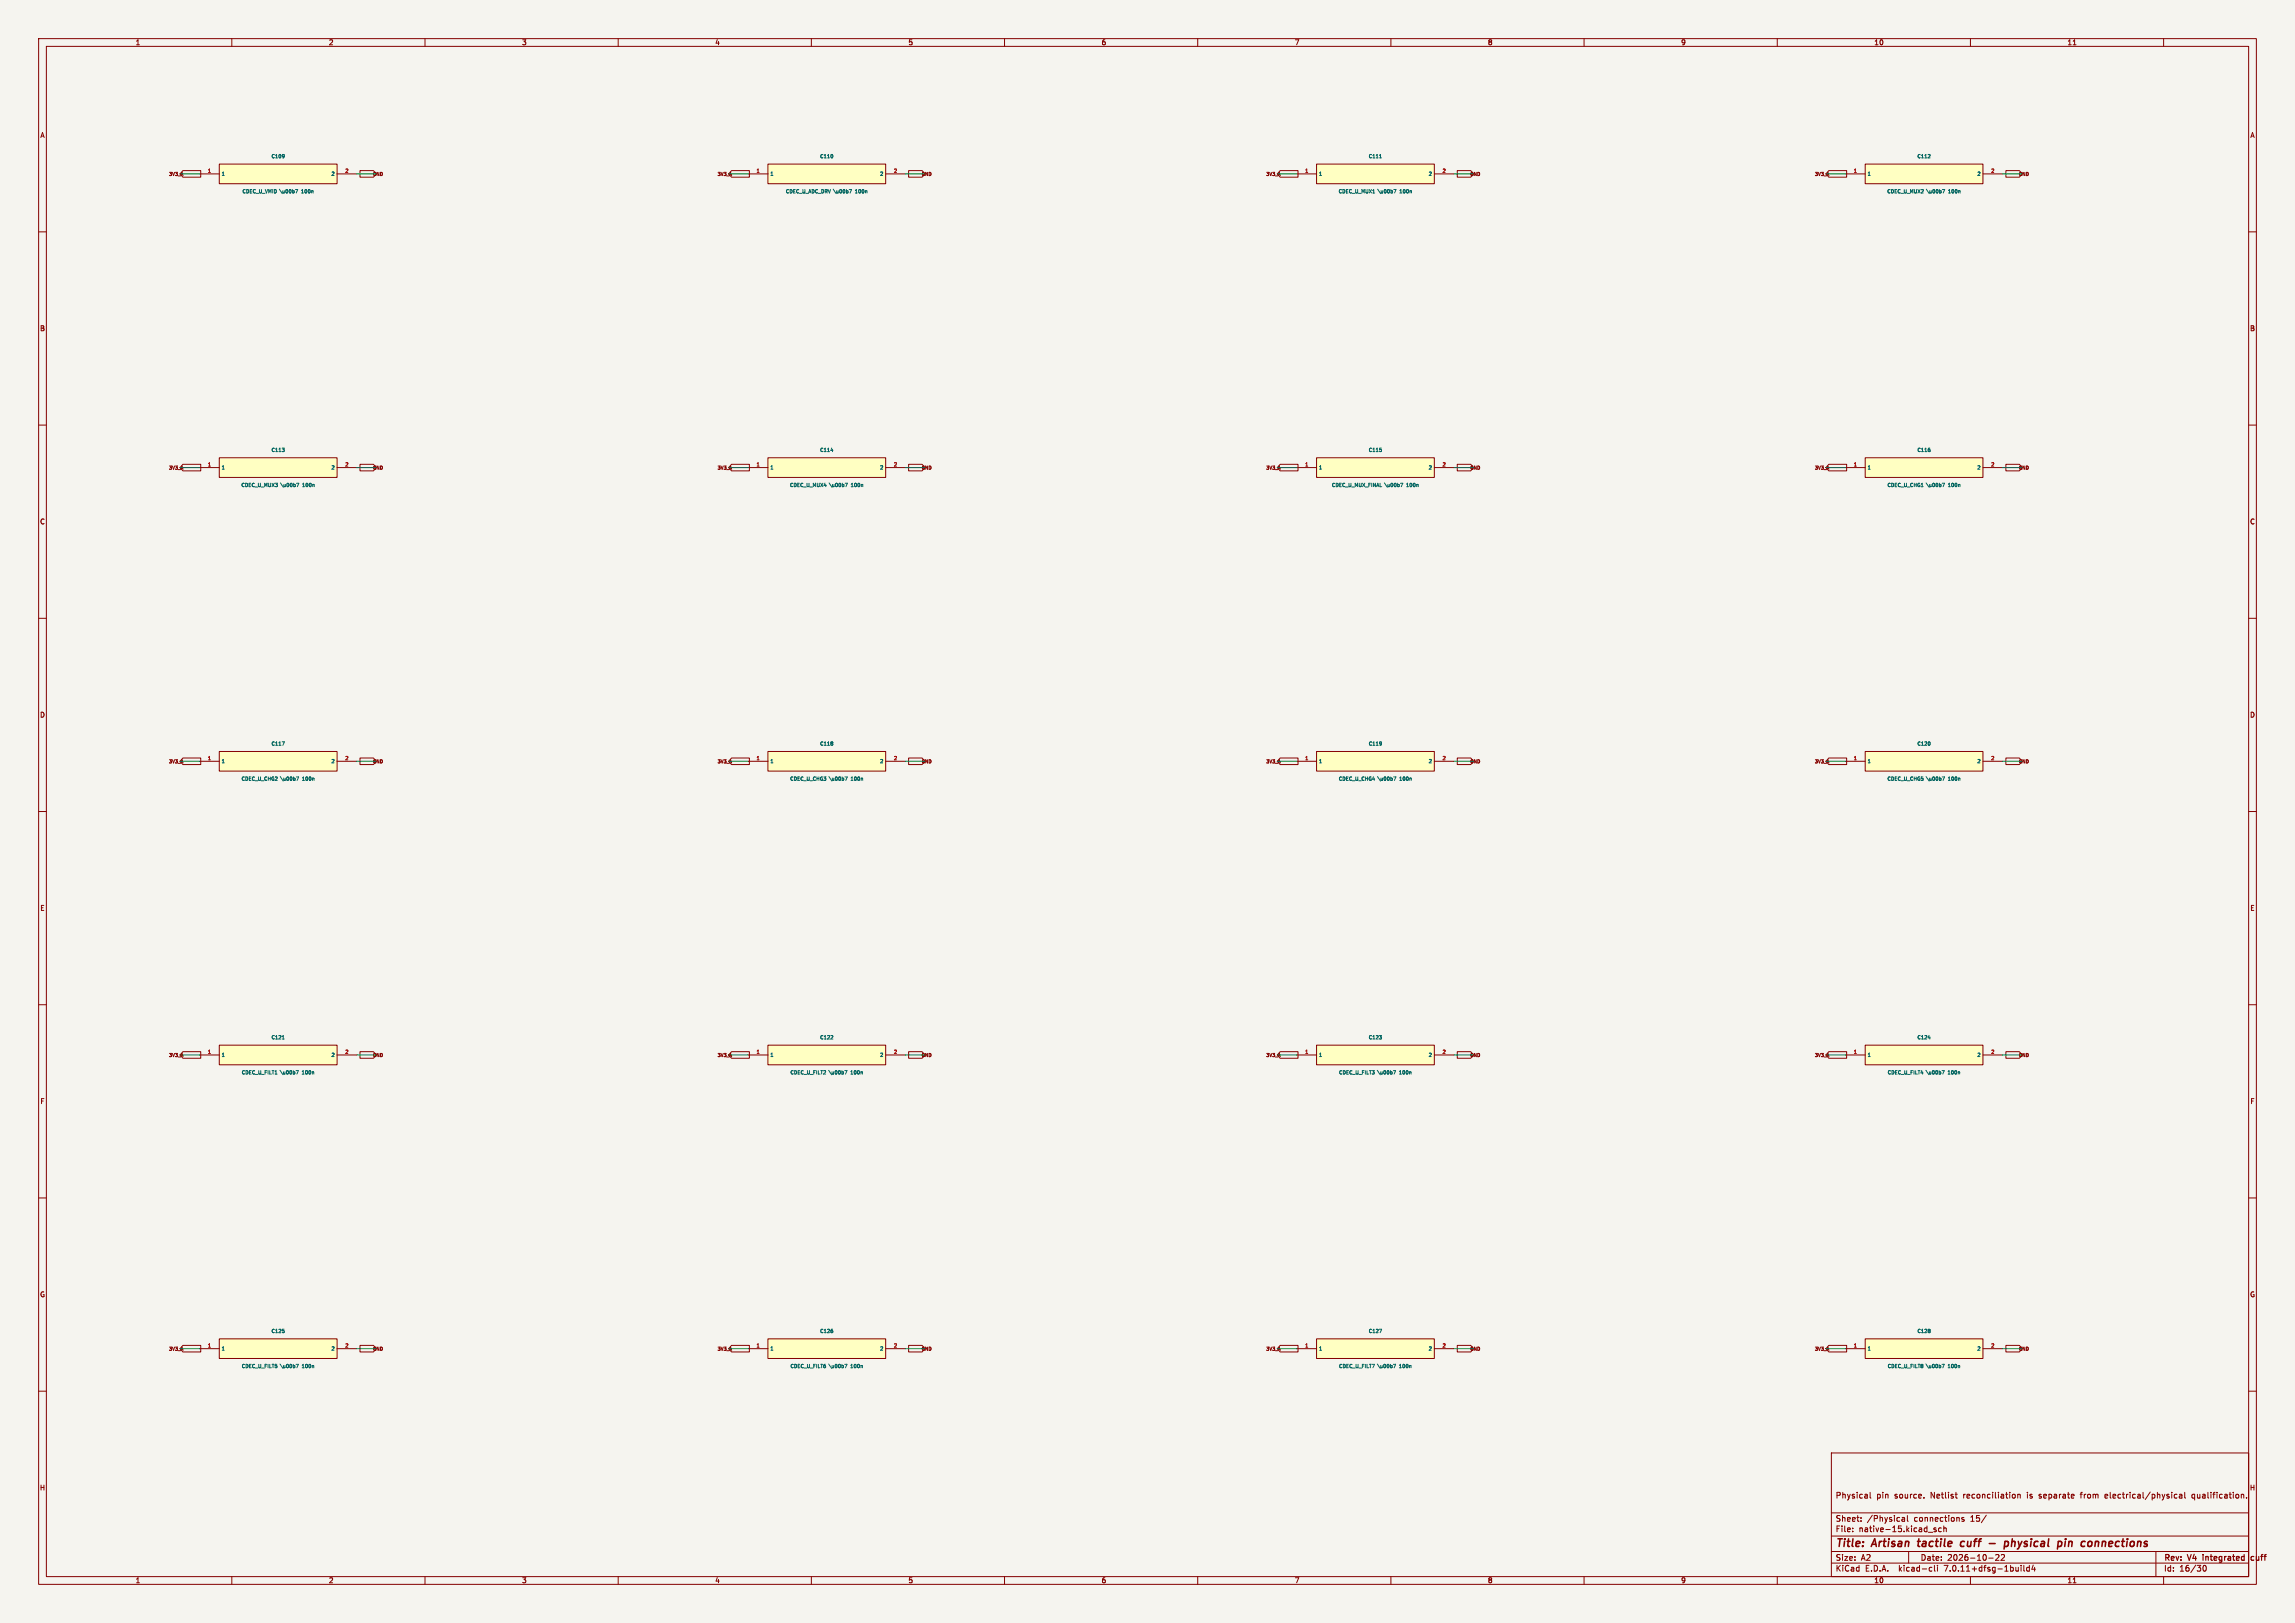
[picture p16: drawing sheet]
<svg xmlns="http://www.w3.org/2000/svg" width="594mm" height="420mm" viewBox="0 0 594 420" stroke-linecap="round" stroke-linejoin="round" font-family="sans-serif">
<defs><g id="words">
<g font-size="2.8" fill="#840000">
<text x="475" y="400.9">Title:</text>
<text x="484.7" y="400.9">Artisan</text>
<text x="497.3" y="400.9">tactile</text>
<text x="509.1" y="400.9">cuff</text>
<text x="517.3" y="400.9">-</text>
<text x="522.1" y="400.9">physical</text>
<text x="536.7" y="400.9">pin</text>
<text x="543.6" y="400.9">connections</text>
</g>
<g font-size="2.1" fill="#840000">
<text x="475" y="388">Physical</text>
<text x="485.7" y="388">pin</text>
<text x="490.4" y="388">source.</text>
<text x="499.8" y="388">Netlist</text>
<text x="508.4" y="388">reconciliation</text>
<text x="525.1" y="388">is</text>
<text x="528.3" y="388">separate</text>
<text x="539.2" y="388">from</text>
<text x="545.7" y="388">electrical/physical</text>
<text x="568.3" y="388">qualification.</text>
<text x="475" y="394">Sheet:</text>
<text x="483.2" y="394">/Physical</text>
<text x="495.5" y="394">connections</text>
<text x="510.2" y="394">15/</text>
<text x="475" y="396.7">File:</text>
<text x="481.1" y="396.7">native-15.kicad_sch</text>
<text x="475" y="406.9">KiCad</text>
<text x="475" y="404.1">Size:</text>
<text x="481.7" y="404.1">A2</text>
<text x="482.7" y="406.9">E.D.A.</text>
<text x="491.6" y="406.9">kicad-cli</text>
<text x="497" y="404.1">Date:</text>
<text x="503.5" y="406.9">7.0.11+dfsg-1build4</text>
<text x="504" y="404.1">2026-10-22</text>
<text x="560" y="404.3">Rev:</text>
<text x="560" y="406.9">Id:</text>
<text x="564.1" y="406.9">16/30</text>
<text x="566.4" y="404.3">V4</text>
<text x="570.8" y="404.3">integrated</text>
<text x="583.9" y="404.3">cuff</text>
</g>
<g font-size="1.8" fill="#840000">
<text x="35" y="11.9">1</text>
<text x="85" y="11.9">2</text>
<text x="135" y="11.9">3</text>
<text x="185" y="11.9">4</text>
<text x="235" y="11.9">5</text>
<text x="285" y="11.9">6</text>
<text x="335" y="11.9">7</text>
<text x="385" y="11.9">8</text>
<text x="435" y="11.9">9</text>
<text x="485" y="11.9">10</text>
<text x="535" y="11.9">11</text>
<text x="10.3" y="35.9">A</text>
<text x="582.3" y="35.9">A</text>
<text x="10.3" y="85.9">B</text>
<text x="582.3" y="85.9">B</text>
<text x="10.3" y="135.9">C</text>
<text x="582.3" y="135.9">C</text>
<text x="10.3" y="185.9">D</text>
<text x="582.3" y="185.9">D</text>
<text x="10.3" y="235.9">E</text>
<text x="582.3" y="235.9">E</text>
<text x="10.3" y="285.9">F</text>
<text x="582.3" y="285.9">F</text>
<text x="10.3" y="335.9">G</text>
<text x="582.3" y="335.9">G</text>
<text x="10.2" y="385.9">H</text>
<text x="582.2" y="385.9">H</text>
<text x="35" y="409.9">1</text>
<text x="85" y="409.9">2</text>
<text x="135" y="409.9">3</text>
<text x="185" y="409.9">4</text>
<text x="235" y="409.9">5</text>
<text x="285" y="409.9">6</text>
<text x="335" y="409.9">7</text>
<text x="385" y="409.9">8</text>
<text x="435" y="409.9">9</text>
<text x="485" y="409.9">10</text>
<text x="535" y="409.9">11</text>
</g>
<g font-size="1.3" fill="#006464">
<text x="70.1" y="41.1">C109</text>
<text x="212.1" y="41.1">C110</text>
<text x="354.1" y="41.1">C111</text>
<text x="496.1" y="41.1">C112</text>
<text x="57.3" y="45.7">1</text>
<text x="85.6" y="45.7">2</text>
<text x="199.3" y="45.7">1</text>
<text x="227.6" y="45.7">2</text>
<text x="341.3" y="45.7">1</text>
<text x="369.6" y="45.7">2</text>
<text x="483.3" y="45.7">1</text>
<text x="511.6" y="45.7">2</text>
<text x="62.6" y="50.2">CDEC_U_VMID</text>
<text x="72.5" y="50.2">\u00b7</text>
<text x="78.3" y="50.2">100n</text>
<text x="203.3" y="50.2">CDEC_U_ADC_DRV \u00b7</text>
<text x="221.6" y="50.2">100n</text>
<text x="346.3" y="50.2">CDEC_U_MUX1</text>
<text x="356.8" y="50.2">\u00b7</text>
<text x="362.6" y="50.2">100n</text>
<text x="488.3" y="50.2">CDEC_U_MUX2</text>
<text x="498.8" y="50.2">\u00b7</text>
<text x="504.6" y="50.2">100n</text>
<text x="70.1" y="117.1">C113</text>
<text x="212.1" y="117.1">C114</text>
<text x="354.1" y="117.1">C115</text>
<text x="496.1" y="117.1">C116</text>
<text x="57.3" y="121.7">1</text>
<text x="85.6" y="121.7">2</text>
<text x="199.3" y="121.7">1</text>
<text x="227.6" y="121.7">2</text>
<text x="341.3" y="121.7">1</text>
<text x="369.6" y="121.7">2</text>
<text x="483.3" y="121.7">1</text>
<text x="511.6" y="121.7">2</text>
<text x="62.3" y="126.2">CDEC_U_MUX3</text>
<text x="72.8" y="126.2">\u00b7</text>
<text x="78.6" y="126.2">100n</text>
<text x="204.3" y="126.2">CDEC_U_MUX4</text>
<text x="214.8" y="126.2">\u00b7</text>
<text x="220.6" y="126.2">100n</text>
<text x="344.6" y="126.2">CDEC_U_MUX_FINAL</text>
<text x="358.5" y="126.2">\u00b7</text>
<text x="364.3" y="126.2">100n</text>
<text x="488.4" y="126.2">CDEC_U_CHG1</text>
<text x="498.8" y="126.2">\u00b7</text>
<text x="504.5" y="126.2">100n</text>
<text x="57.3" y="197.7">1</text>
<text x="70.1" y="193.1">C117</text>
<text x="85.6" y="197.7">2</text>
<text x="199.3" y="197.7">1</text>
<text x="212.1" y="193.1">C118</text>
<text x="227.6" y="197.7">2</text>
<text x="341.3" y="197.7">1</text>
<text x="354.1" y="193.1">C119</text>
<text x="369.6" y="197.7">2</text>
<text x="483.3" y="197.7">1</text>
<text x="496.1" y="193.1">C120</text>
<text x="511.6" y="197.7">2</text>
<text x="62.4" y="202.2">CDEC_U_CHG2</text>
<text x="72.8" y="202.2">\u00b7</text>
<text x="78.5" y="202.2">100n</text>
<text x="204.4" y="202.2">CDEC_U_CHG3</text>
<text x="214.8" y="202.2">\u00b7</text>
<text x="220.5" y="202.2">100n</text>
<text x="346.4" y="202.2">CDEC_U_CHG4</text>
<text x="356.8" y="202.2">\u00b7</text>
<text x="362.5" y="202.2">100n</text>
<text x="488.4" y="202.2">CDEC_U_CHG5</text>
<text x="498.8" y="202.2">\u00b7</text>
<text x="504.5" y="202.2">100n</text>
<text x="70.1" y="269.1">C121</text>
<text x="212.1" y="269.1">C122</text>
<text x="354.1" y="269.1">C123</text>
<text x="496.1" y="269.1">C124</text>
<text x="57.3" y="273.7">1</text>
<text x="85.6" y="273.7">2</text>
<text x="199.3" y="273.7">1</text>
<text x="227.6" y="273.7">2</text>
<text x="341.3" y="273.7">1</text>
<text x="369.6" y="273.7">2</text>
<text x="483.3" y="273.7">1</text>
<text x="511.6" y="273.7">2</text>
<text x="62.4" y="278.2">CDEC_U_FILT1</text>
<text x="72.7" y="278.2">\u00b7</text>
<text x="78.5" y="278.2">100n</text>
<text x="204.4" y="278.2">CDEC_U_FILT2</text>
<text x="214.7" y="278.2">\u00b7</text>
<text x="220.5" y="278.2">100n</text>
<text x="346.4" y="278.2">CDEC_U_FILT3</text>
<text x="356.7" y="278.2">\u00b7</text>
<text x="362.5" y="278.2">100n</text>
<text x="488.4" y="278.2">CDEC_U_FILT4</text>
<text x="498.7" y="278.2">\u00b7</text>
<text x="504.5" y="278.2">100n</text>
<text x="70.1" y="345.1">C125</text>
<text x="212.1" y="345.1">C126</text>
<text x="354.1" y="345.1">C127</text>
<text x="496.1" y="345.1">C128</text>
<text x="57.3" y="349.7">1</text>
<text x="85.6" y="349.7">2</text>
<text x="199.3" y="349.7">1</text>
<text x="227.6" y="349.7">2</text>
<text x="341.3" y="349.7">1</text>
<text x="369.6" y="349.7">2</text>
<text x="483.3" y="349.7">1</text>
<text x="511.6" y="349.7">2</text>
<text x="62.4" y="354.2">CDEC_U_FILT5</text>
<text x="72.7" y="354.2">\u00b7</text>
<text x="78.5" y="354.2">100n</text>
<text x="204.4" y="354.2">CDEC_U_FILT6</text>
<text x="214.7" y="354.2">\u00b7</text>
<text x="220.5" y="354.2">100n</text>
<text x="346.4" y="354.2">CDEC_U_FILT7</text>
<text x="356.7" y="354.2">\u00b7</text>
<text x="362.5" y="354.2">100n</text>
<text x="488.4" y="354.2">CDEC_U_FILT8</text>
<text x="498.7" y="354.2">\u00b7</text>
<text x="504.5" y="354.2">100n</text>
</g>
<g font-size="1.3" fill="#a90000">
<text x="53.7" y="44.7">1</text>
<text x="89.2" y="44.7">2</text>
<text x="195.7" y="44.7">1</text>
<text x="231.2" y="44.7">2</text>
<text x="337.7" y="44.7">1</text>
<text x="373.2" y="44.7">2</text>
<text x="479.7" y="44.7">1</text>
<text x="515.2" y="44.7">2</text>
<text x="53.7" y="120.7">1</text>
<text x="89.2" y="120.7">2</text>
<text x="195.7" y="120.7">1</text>
<text x="231.2" y="120.7">2</text>
<text x="337.7" y="120.7">1</text>
<text x="373.2" y="120.7">2</text>
<text x="479.7" y="120.7">1</text>
<text x="515.2" y="120.7">2</text>
<text x="53.7" y="196.7">1</text>
<text x="89.2" y="196.7">2</text>
<text x="195.7" y="196.7">1</text>
<text x="231.2" y="196.7">2</text>
<text x="337.7" y="196.7">1</text>
<text x="373.2" y="196.7">2</text>
<text x="479.7" y="196.7">1</text>
<text x="515.2" y="196.7">2</text>
<text x="53.7" y="272.7">1</text>
<text x="89.2" y="272.7">2</text>
<text x="195.7" y="272.7">1</text>
<text x="231.2" y="272.7">2</text>
<text x="337.7" y="272.7">1</text>
<text x="373.2" y="272.7">2</text>
<text x="479.7" y="272.7">1</text>
<text x="515.2" y="272.7">2</text>
<text x="53.7" y="348.7">1</text>
<text x="89.2" y="348.7">2</text>
<text x="195.7" y="348.7">1</text>
<text x="231.2" y="348.7">2</text>
<text x="337.7" y="348.7">1</text>
<text x="373.2" y="348.7">2</text>
<text x="479.7" y="348.7">1</text>
<text x="515.2" y="348.7">2</text>
</g>
<g font-size="1.2" fill="#840000">
<text x="43.5" y="45.7">3V3_A</text>
<text x="96.4" y="45.7">GND</text>
<text x="185.5" y="45.7">3V3_A</text>
<text x="238.4" y="45.7">GND</text>
<text x="327.5" y="45.7">3V3_A</text>
<text x="380.4" y="45.7">GND</text>
<text x="469.5" y="45.7">3V3_A</text>
<text x="522.4" y="45.7">GND</text>
<text x="43.5" y="121.7">3V3_A</text>
<text x="96.4" y="121.7">GND</text>
<text x="185.5" y="121.7">3V3_A</text>
<text x="238.4" y="121.7">GND</text>
<text x="327.5" y="121.7">3V3_A</text>
<text x="380.4" y="121.7">GND</text>
<text x="469.5" y="121.7">3V3_A</text>
<text x="522.4" y="121.7">GND</text>
<text x="43.5" y="197.7">3V3_A</text>
<text x="96.4" y="197.7">GND</text>
<text x="185.5" y="197.7">3V3_A</text>
<text x="238.4" y="197.7">GND</text>
<text x="327.5" y="197.7">3V3_A</text>
<text x="380.4" y="197.7">GND</text>
<text x="469.5" y="197.7">3V3_A</text>
<text x="522.4" y="197.7">GND</text>
<text x="43.5" y="273.7">3V3_A</text>
<text x="96.4" y="273.7">GND</text>
<text x="185.5" y="273.7">3V3_A</text>
<text x="238.4" y="273.7">GND</text>
<text x="327.5" y="273.7">3V3_A</text>
<text x="380.4" y="273.7">GND</text>
<text x="469.5" y="273.7">3V3_A</text>
<text x="522.4" y="273.7">GND</text>
<text x="43.5" y="349.7">3V3_A</text>
<text x="96.4" y="349.7">GND</text>
<text x="185.5" y="349.7">3V3_A</text>
<text x="238.4" y="349.7">GND</text>
<text x="327.5" y="349.7">3V3_A</text>
<text x="380.4" y="349.7">GND</text>
<text x="469.5" y="349.7">3V3_A</text>
<text x="522.4" y="349.7">GND</text>
</g>
</g></defs>
<path d="M0 0h594v420h-594z" fill="#f5f4ef" stroke="#f5f4ef" stroke-width=".26"/>
<g fill="none" stroke="#840000" stroke-width=".26">
<path d="M10 10h574v400h-574zM12 12h570v396h-570zM60 10v2M110 10v2M160 10v2M210 10v2M260 10v2M310 10v2M360 10v2M410 10v2M460 10v2M510 10v2"/>
<path d="M536.6 11.6h.7M560 10v2M10 60h2M47.3 44.2h4.7v1.6h-4.7l-.7-.8zM51.7 45h5.1M56.8 42.5h30.4v5h-30.4zM87.2 45h5.1M93.2 44.2h3.5l.7 .8-.7 .8h-3.5zM189.3 44.2h4.7v1.6h-4.7l-.7-.8zM193.7 45h5.1M198.8 42.5h30.4v5h-30.4zM229.2 45h5.1"/>
<path d="M235.2 44.2h3.5l.7 .8-.7 .8h-3.5zM331.3 44.2h4.7v1.6h-4.7l-.7-.8zM335.7 45h5.1M340.8 42.5h30.4v5h-30.4zM371.2 45h5.1M377.2 44.2h3.5l.7 .8-.7 .8h-3.5zM473.3 44.2h4.7v1.6h-4.7l-.7-.8zM477.7 45h5.1M482.8 42.5h30.4v5h-30.4zM513.2 45h5.1M519.2 44.2h3.5l.7 .8-.7 .8h-3.5zM582 60h2"/>
<path d="M10 110h2M56.8 118.5h30.4v5h-30.4zM198.8 118.5h30.4v5h-30.4zM340.8 118.5h30.4v5h-30.4zM482.8 118.5h30.4v5h-30.4zM582 110h2M47.3 120.1h4.7v1.8h-4.7l-.7-.9zM51.7 121h5.1M87.2 121h5.1M93.2 120.1h3.5l.7 .9-.7 .9h-3.5zM189.3 120.1h4.7v1.8h-4.7l-.7-.9zM193.7 121h5.1"/>
<path d="M229.2 121h5.1M235.2 120.1h3.5l.7 .9-.7 .9h-3.5zM331.3 120.1h4.7v1.8h-4.7l-.7-.9zM335.7 121h5.1M371.2 121h5.1M377.2 120.1h3.5l.7 .9-.7 .9h-3.5zM473.3 120.1h4.7v1.8h-4.7l-.7-.9zM477.7 121h5.1M513.2 121h5.1M519.2 120.1h3.5l.7 .9-.7 .9h-3.5zM10 160h2M582 160h2"/>
<path d="M47.3 196.1h4.7v1.8h-4.7l-.7-.9zM51.7 197h5.1M56.8 194.5h30.4v5h-30.4zM87.2 197h5.1M93.2 196.1h3.5l.7 .9-.7 .9h-3.5zM189.3 196.1h4.7v1.8h-4.7l-.7-.9zM193.7 197h5.1M198.8 194.5h30.4v5h-30.4zM229.2 197h5.1M235.2 196.1h3.5l.7 .9-.7 .9h-3.5zM331.3 196.1h4.7v1.8h-4.7l-.7-.9zM335.7 197h5.1"/>
<path d="M340.8 194.5h30.4v5h-30.4zM371.2 197h5.1M377.2 196.1h3.5l.7 .9-.7 .9h-3.5zM473.3 196.1h4.7v1.8h-4.7l-.7-.9zM477.7 197h5.1M482.8 194.5h30.4v5h-30.4zM513.2 197h5.1M519.2 196.1h3.5l.7 .9-.7 .9h-3.5zM10 210h2M582 210h2M10 260h2M582 260h2"/>
<path d="M47.3 272.1h4.7v1.8h-4.7l-.7-.9zM51.7 273h5.1M56.8 270.5h30.4v5h-30.4zM87.2 273h5.1M93.2 272.1h3.5l.7 .9-.7 .9h-3.5zM189.3 272.1h4.7v1.8h-4.7l-.7-.9zM193.7 273h5.1M198.8 270.5h30.4v5h-30.4zM229.2 273h5.1M235.2 272.1h3.5l.7 .9-.7 .9h-3.5zM331.3 272.1h4.7v1.8h-4.7l-.7-.9zM335.7 273h5.1"/>
<path d="M340.8 270.5h30.4v5h-30.4zM371.2 273h5.1M377.2 272.1h3.5l.7 .9-.7 .9h-3.5zM473.3 272.1h4.7v1.8h-4.7l-.7-.9zM477.7 273h5.1M482.8 270.5h30.4v5h-30.4zM513.2 273h5.1M519.2 272.1h3.5l.7 .9-.7 .9h-3.5zM10 310h2M582 310h2M47.3 348.1h4.7v1.8h-4.7l-.7-.9zM51.7 349h5.1"/>
<path d="M56.8 346.5h30.4v5h-30.4zM87.2 349h5.1M93.2 348.1h3.5l.7 .9-.7 .9h-3.5zM189.3 348.1h4.7v1.8h-4.7l-.7-.9zM193.7 349h5.1M198.8 346.5h30.4v5h-30.4zM229.2 349h5.1M235.2 348.1h3.5l.7 .9-.7 .9h-3.5zM331.3 348.1h4.7v1.8h-4.7l-.7-.9zM335.7 349h5.1M340.8 346.5h30.4v5h-30.4zM371.2 349h5.1"/>
<path d="M377.2 348.1h3.5l.7 .9-.7 .9h-3.5zM473.3 348.1h4.7v1.8h-4.7l-.7-.9zM477.7 349h5.1M482.8 346.5h30.4v5h-30.4zM513.2 349h5.1M519.2 348.1h3.5l.7 .9-.7 .9h-3.5zM10 360h2M474 376h108v32h-108zM582 360h2M474 397.5h108M474 391.5h108M479.5 396.2v.2"/>
<path d="M479.5 395.4v.2M481.7 393.5v.2M481.7 392.7v.2M484 386.2v1.3l.2 .2M492.3 392.7h.6l.1 1M493 393l-.8 .3 .3 .4 .5-.1M493.7 392.2v1.3l.2 .2M498 387.5v.2M499.1 396.5h1.1M501.1 395.4h-.4l-.2 .2 .1 .2 .5 .1v.4h-.6M502.5 395.4h-.5l-.3 .3 .2 .6h.6M503.1 395.5l.6-.1v1"/>
<path d="M503.1 394.9v1.5M506 386.7h.6M506.3 387.6l.3 .1M508.3 392.7h-.3l-.3 .2 .1 .2 .5 .1v.4h-.6M514.1 392.1l-1.3 1.9M521.1 386.7l.5 .3-.1 .5-.4 .2M522.2 386.8l.6-.1 .1 1M522.2 386.7v1M538.4 386.7h.6M545.3 386.7l-.5 .2 .1 .7 .4 .1M545.5 387l-.7 .2M563.5 386.7h-.5l-.3 .3 .2 .6h.6"/>
<path d="M564.1 386.7h.6v1M564.7 387l-.7 .3 .2 .4 .5-.1M565.5 386.2v1.3l.2 .2M567.9 386.7l-.6 .3 .1 .5 .5 .2M580.3 386.7l.4 .2v.8M581.5 387.5v.2M60 408v2M110 408v2M160 408v2M210 408v2M260 408v2M310 408v2"/>
<path d="M360 408v2M410 408v2M460 408v2M474 404.5h108M474 401.5h108M494 401.5v3M499.6 405.6h.4M500 406.5l-.4 .1M500.7 405.1v1.3l.2 .2M501.5 405.1v.1M501.5 405.6v1M510 408v2"/>
<path d="M514.7 403.2h1.2M516.5 402.4l.6-.1 .3 .4-.9 1.1h.9M518 402.4l.5-.1 .3 .4-.9 1.1h.9M523.1 405.1v.1M523.1 405.6v1M523.8 405.1v1.3l.2 .2M525.2 405.6h-.4l-.3 .3 .2 .6h.5M525.2 405.1v1.5M526.2 405l-.3 1.1h.9M526.6 405.6v1M536.6 409.6h.7M558 401.5v6.5"/>
<path d="M560 408v2M570.3 405.2a.72 .72 0 0 0-.2 .8 .72 .72 0 0 0 .7 .5l.2-.5v-.6"/>
</g>
<path d="M570.2 402.3v.1M570.2 402.8v1M583.3 402.8h-.4l-.3 .3 .2 .6h.5" fill="none" stroke="#840000" stroke-width=".3"/>
<g fill="none" stroke="#840000" stroke-width=".4">
<path d="M496.3 398.9h.7M496.6 398.2l-.2 1.7 .3 .3M508.5 399h-.8l-.3 .8 .3 .4 .6-.1M514.9 399.4h1.5M518.9 399l.6-.1 .4 .3-.2 .8-.7 .2M518.9 398.9l-.2 2M520.8 398.2l-.2 2M521.3 398.9l-.6 .2M534.6 398.9l-.2 1.3M534.6 398.2v.2M535.5 398.9l-.1 1.3M535.8 398.9l-.3 .2"/>
<path d="M542.4 398.9l-.2 1.3M542.9 398.9l-.5 .2"/>
</g>
<g fill="#ffffc2" stroke="#ffffc2" stroke-width=".26">
<path d="M198.8 346.5h30.4v5h-30.4z"/>
<path d="M198.8 118.5h30.4v5h-30.4z"/>
<path d="M56.8 118.5h30.4v5h-30.4z"/>
<path d="M198.8 194.5h30.4v5h-30.4z"/>
<path d="M56.8 194.5h30.4v5h-30.4z"/>
<path d="M198.8 42.5h30.4v5h-30.4z"/>
<path d="M56.8 270.5h30.4v5h-30.4z"/>
<path d="M56.8 42.5h30.4v5h-30.4z"/>
<path d="M198.8 270.5h30.4v5h-30.4z"/>
<path d="M56.8 346.5h30.4v5h-30.4z"/>
<path d="M482.8 118.5h30.4v5h-30.4z"/>
<path d="M482.8 194.5h30.4v5h-30.4z"/>
<path d="M340.8 194.5h30.4v5h-30.4z"/>
<path d="M340.8 118.5h30.4v5h-30.4z"/>
<path d="M482.8 346.5h30.4v5h-30.4z"/>
<path d="M340.8 270.5h30.4v5h-30.4z"/>
<path d="M340.8 42.5h30.4v5h-30.4z"/>
<path d="M482.8 42.5h30.4v5h-30.4z"/>
<path d="M340.8 346.5h30.4v5h-30.4z"/>
<path d="M482.8 270.5h30.4v5h-30.4z"/>
</g>
<g fill="none" stroke="#006464" stroke-width=".26">
<path d="M73.5 40l-.1 .8M73.6 40.4l-.1 .1M76.5 49h.6l-.4 .9M215.5 40.1v.7M219.8 49h.6l-.4 .9M357.1 40.9h.5M360.7 49h.6l-.4 .9M499.5 40v.4l-.5 .5h.6M502.7 49h.6l-.3 .9M73 116h.6l-.3 .3M73.5 116.4v.4M73.5 116.8h.1"/>
<path d="M215.1 116.6h.5M357.1 116h.4M357.5 116.4v.4M357.5 116.8h.1M499.5 116.4v.4M76.7 125h.6l-.3 .9M218.7 125h.6l-.3 .9M362.5 125h.6l-.4 .9M502.7 125h.6l-.4 .9M73 192h.6l-.4 .9M215.5 192v.3M215.5 192.4v.4"/>
<path d="M357.5 192l-.1 .8M357.6 192.4l-.1 .1M499.5 192.1v.7M76.7 201h.6l-.4 .9M218.7 201h.6l-.4 .9M360.7 201h.6l-.4 .9M502.7 201h.6l-.4 .9M73 268.9h.6M76.6 277h.6l-.4 .9M215.5 268v.4l-.5 .5h.6M218.6 277h.6l-.4 .9M357 268h.6l-.3 .3"/>
<path d="M357.5 268.4v.4M360.6 277h.6l-.4 .9M499 268.6h.6M502.6 277h.6l-.4 .9M73.1 344h.4M73.5 344.4h.1M73.5 344.4v.4M76.6 353h.6l-.4 .9M215.5 344.4v.4M218.6 353h.6l-.4 .9M357 344h.6l-.4 .9M360.6 353h.6l-.4 .9"/>
<path d="M499.5 344v.3M499.5 344.4v.4M502.6 353h.6l-.4 .9"/>
</g>
<g fill="none" stroke="#009600" stroke-width=".26">
<path d="M46.6 45h5.1M92.3 45h5.1M188.6 45h5.1M234.3 45h5.1M330.6 45h5.1M376.3 45h5.1M472.6 45h5.1M518.3 45h5.1M46.6 121h5.1M92.3 121h5.1M188.6 121h5.1M234.3 121h5.1"/>
<path d="M330.6 121h5.1M376.3 121h5.1M472.6 121h5.1M518.3 121h5.1M46.6 197h5.1M92.3 197h5.1M188.6 197h5.1M234.3 197h5.1M330.6 197h5.1M376.3 197h5.1M472.6 197h5.1M518.3 197h5.1"/>
<path d="M46.6 273h5.1M92.3 273h5.1M188.6 273h5.1M234.3 273h5.1M330.6 273h5.1M376.3 273h5.1M472.6 273h5.1M518.3 273h5.1M46.6 349h5.1M92.3 349h5.1M188.6 349h5.1M234.3 349h5.1"/>
<path d="M330.6 349h5.1M376.3 349h5.1M472.6 349h5.1M518.3 349h5.1"/>
</g>
<use href="#words"/>
</svg>
